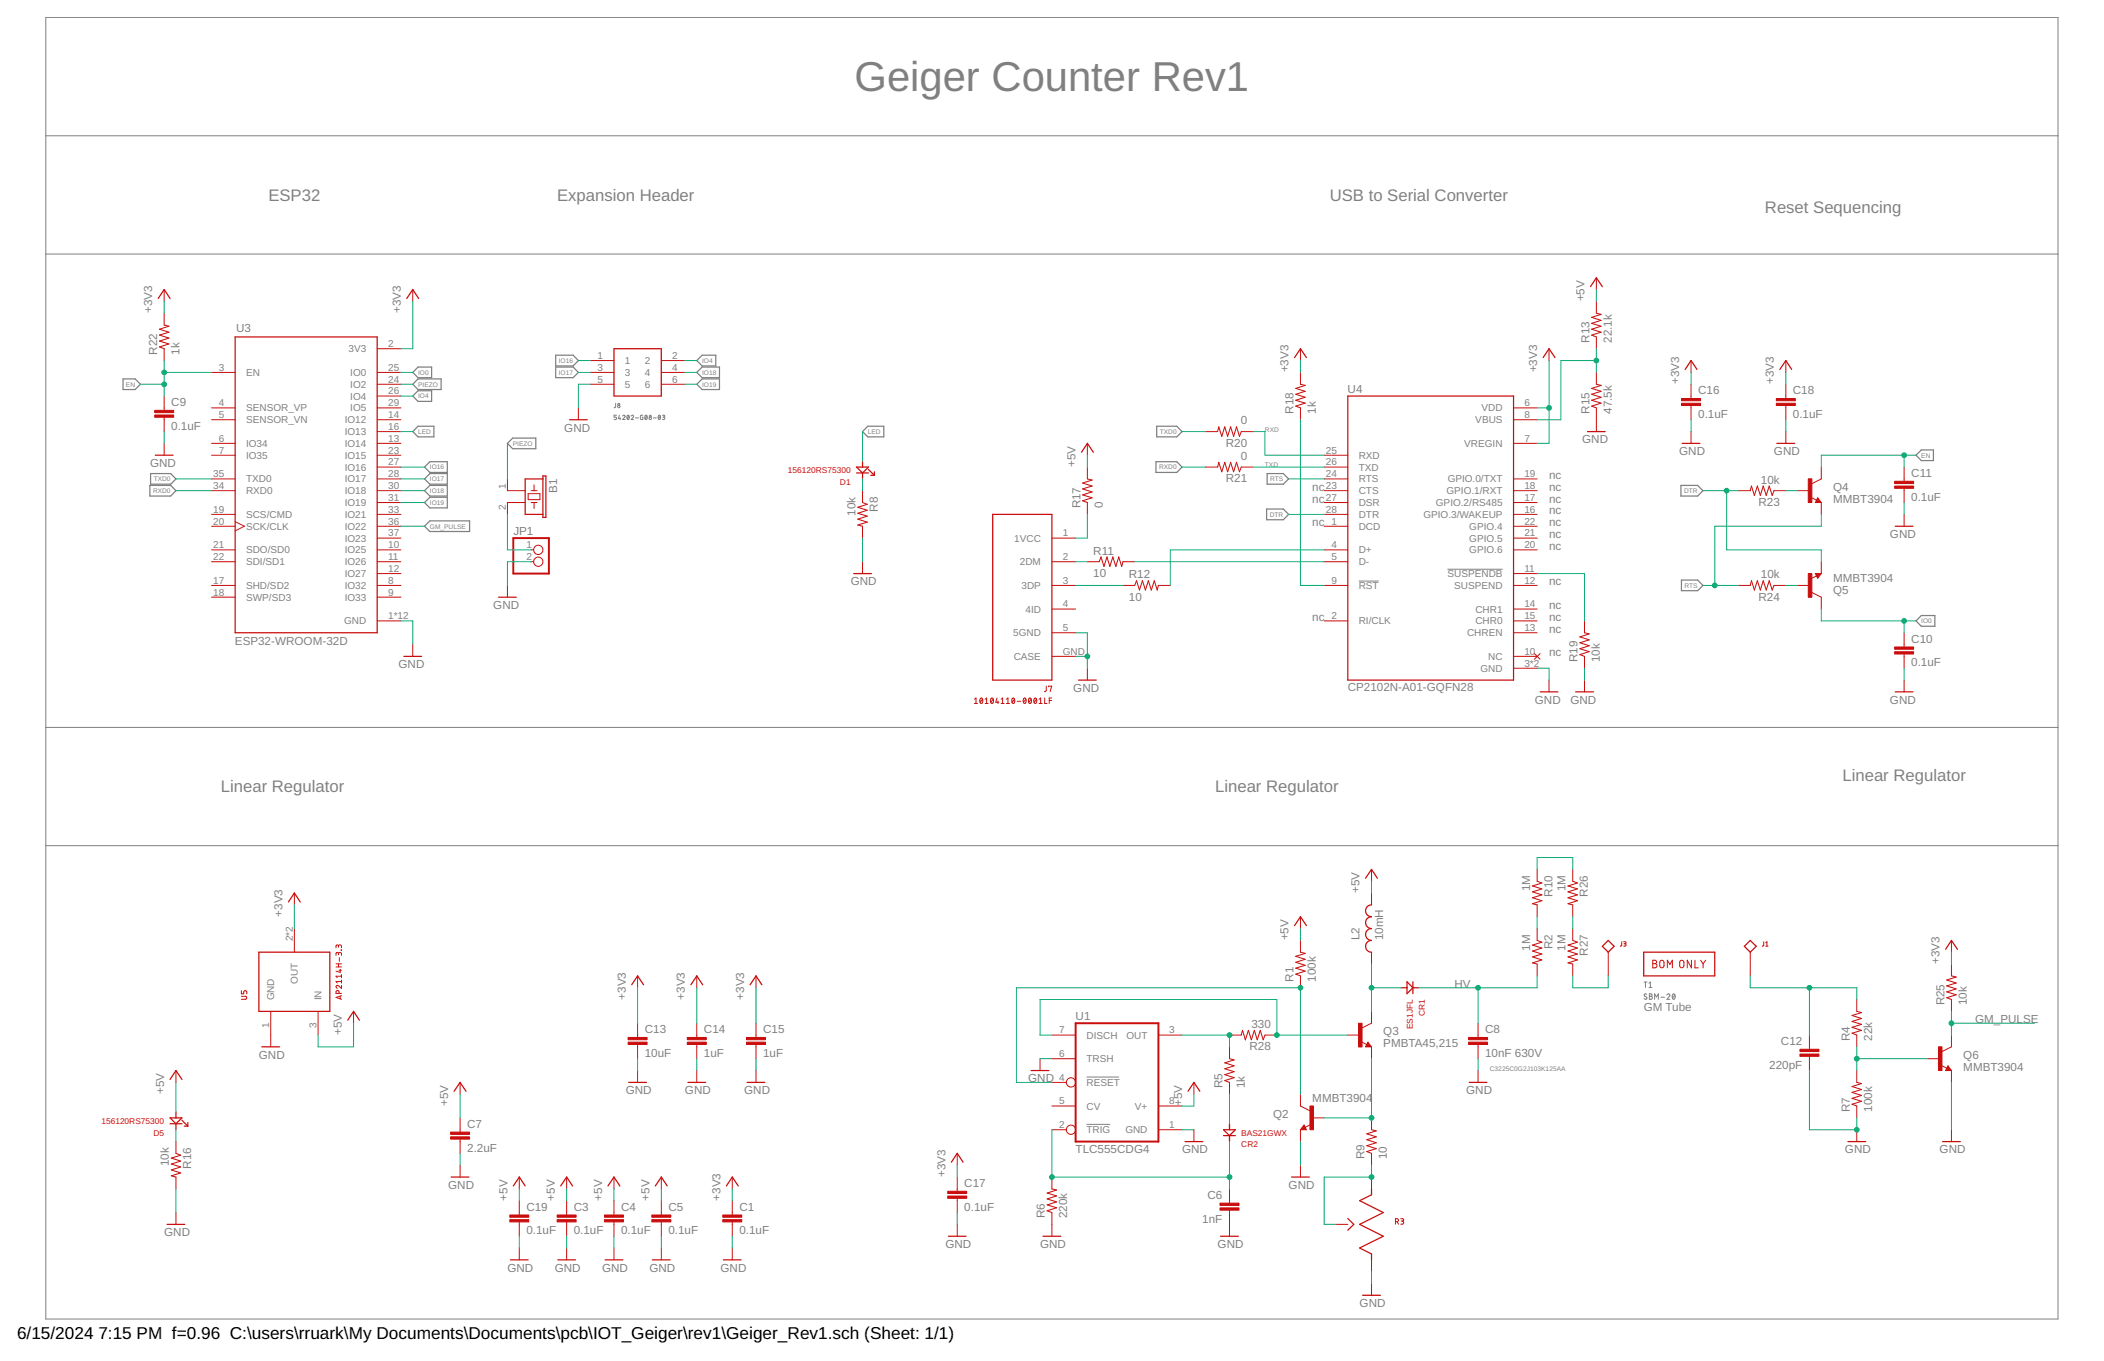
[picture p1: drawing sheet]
<svg xmlns="http://www.w3.org/2000/svg" width="432mm" height="279mm" viewBox="0 0 432 279" stroke-linecap="round" stroke-linejoin="round" font-family="sans-serif">
<defs><g id="words">
<text font-size="8.6" fill="#808080" x="175.4" y="18.7">Geiger Counter Rev1</text>
<g font-size="3.5">
<text x="3.5" y="274.9">6/15/2024</text>
<text x="20.2" y="274.9">7:15 PM f=0.96 C:\users\rruark\My Documents\Documents\pcb\IOT_Geiger\rev1\Geiger_Rev1.sch (Sheet: 1/1)</text>
</g>
<g font-size="3.4" fill="#808080">
<text x="55.1" y="41.2">ESP32</text>
<text x="114.3" y="41.2">Expansion Header</text>
<text x="272.9" y="41.2">USB to Serial Converter</text>
<text x="362.2" y="43.6">Reset Sequencing</text>
<text x="378.1" y="160.2">Linear Regulator</text>
<text x="45.3" y="162.7">Linear Regulator</text>
<text x="249.4" y="162.7">Linear Regulator</text>
</g>
<g font-size="2.4" fill="#808080">
<text x="31.3" y="64.3" transform="rotate(-90 31.3 64.3)">+3V3</text>
<text x="82.3" y="64.3" transform="rotate(-90 82.3 64.3)">+3V3</text>
<text x="325.2" y="61.9" transform="rotate(-90 325.2 61.9)">+5V</text>
<text x="48.5" y="68.1">U3</text>
<text x="326.2" y="70.4" transform="rotate(-90 326.2 70.4)">R13</text>
<text x="330.8" y="70.4" transform="rotate(-90 330.8 70.4)">22.1k</text>
<text x="32.3" y="72.8" transform="rotate(-90 32.3 72.8)">R22</text>
<text x="36.8" y="72.8" transform="rotate(-90 36.8 72.8)">1k</text>
<text x="264.5" y="76.5" transform="rotate(-90 264.5 76.5)">+3V3</text>
<text x="315.5" y="76.5" transform="rotate(-90 315.5 76.5)">+3V3</text>
<text x="35.1" y="83.4">C9</text>
<text x="276.6" y="80.7">U4</text>
<text x="344.6" y="78.9" transform="rotate(-90 344.6 78.9)">+3V3</text>
<text x="348.5" y="80.9">C16</text>
<text x="364.1" y="78.9" transform="rotate(-90 364.1 78.9)">+3V3</text>
<text x="367.9" y="80.9">C18</text>
<text x="35.1" y="88.2">0.1uF</text>
<text x="115.8" y="88.6">GND</text>
<text x="254.6" y="87.1">0</text>
<text x="265.5" y="85" transform="rotate(-90 265.5 85)">R18</text>
<text x="270.1" y="85" transform="rotate(-90 270.1 85)">1k</text>
<text x="326.2" y="85" transform="rotate(-90 326.2 85)">R15</text>
<text x="330.8" y="85" transform="rotate(-90 330.8 85)">47.5k</text>
<text x="348.5" y="85.8">0.1uF</text>
<text x="367.9" y="85.8">0.1uF</text>
<text x="30.8" y="95.9">GND</text>
<text x="220.7" y="95.9" transform="rotate(-90 220.7 95.9)">+5V</text>
<text x="251.6" y="91.7">R20</text>
<text x="254.6" y="94.4">0</text>
<text x="324.7" y="91">GND</text>
<text x="344.6" y="93.5">GND</text>
<text x="364.1" y="93.5">GND</text>
<text x="114.3" y="101.2" transform="rotate(-90 114.3 101.2)">B1</text>
<text x="251.6" y="99">R21</text>
<text x="269.3" y="100.7">nc</text>
<text x="317.9" y="100.7">nc</text>
<text x="317.9" y="98.3">nc</text>
<text x="361.4" y="99.3">10k</text>
<text x="376.2" y="100.7">Q4</text>
<text x="392.2" y="97.9">C11</text>
<text x="175.5" y="105.8" transform="rotate(-90 175.5 105.8)">10k</text>
<text x="180.1" y="105" transform="rotate(-90 180.1 105)">R8</text>
<text x="221.7" y="104.4" transform="rotate(-90 221.7 104.4)">R17</text>
<text x="226.3" y="104.4" transform="rotate(-90 226.3 104.4)">0</text>
<text x="269.3" y="103.2">nc</text>
<text x="317.9" y="105.6">nc</text>
<text x="317.9" y="103.2">nc</text>
<text x="360.9" y="103.9">R23</text>
<text x="376.2" y="103.2">MMBT3904</text>
<text x="392.2" y="102.8">0.1uF</text>
<text x="105.4" y="109.9">JP1</text>
<text x="224.4" y="113.9">R11</text>
<text x="269.3" y="108">nc</text>
<text x="317.9" y="112.9">nc</text>
<text x="317.9" y="110.5">nc</text>
<text x="317.9" y="108">nc</text>
<text x="387.9" y="110.5">GND</text>
<text x="224.4" y="118.5">10</text>
<text x="231.7" y="118.7">R12</text>
<text x="361.4" y="118.7">10k</text>
<text x="376.2" y="119.4">MMBT3904</text>
<text x="101.2" y="125">GND</text>
<text x="174.6" y="120.2">GND</text>
<text x="231.7" y="123.3">10</text>
<text x="317.9" y="125">nc</text>
<text x="317.9" y="120.2">nc</text>
<text x="360.9" y="123.3">R24</text>
<text x="376.2" y="121.9">Q5</text>
<text x="269.3" y="127.5">nc</text>
<text x="317.9" y="129.9">nc</text>
<text x="317.9" y="127.5">nc</text>
<text x="392.2" y="132">C10</text>
<text x="48.2" y="132.4">ESP32-WROOM-32D</text>
<text x="81.8" y="137.2">GND</text>
<text x="317.9" y="134.8">nc</text>
<text x="323.8" y="136" transform="rotate(-90 323.8 136)">R19</text>
<text x="328.4" y="136" transform="rotate(-90 328.4 136)">10k</text>
<text x="392.2" y="136.8">0.1uF</text>
<text x="220.3" y="142">GND</text>
<text x="276.6" y="141.8">CP2102N-A01-GQFN28</text>
<text x="315" y="144.5">GND</text>
<text x="322.3" y="144.5">GND</text>
<text x="387.9" y="144.5">GND</text>
<text x="279" y="183.3" transform="rotate(-90 279 183.3)">+5V</text>
<text x="314" y="183" transform="rotate(-90 314 183)">1M</text>
<text x="318.6" y="184.1" transform="rotate(-90 318.6 184.1)">R10</text>
<text x="321.3" y="183" transform="rotate(-90 321.3 183)">1M</text>
<text x="325.9" y="184.1" transform="rotate(-90 325.9 184.1)">R26</text>
<text x="58" y="188.2" transform="rotate(-90 58 188.2)">+3V3</text>
<text x="264.5" y="193.1" transform="rotate(-90 264.5 193.1)">+5V</text>
<text x="279" y="193.1" transform="rotate(-90 279 193.1)">L2</text>
<text x="283.9" y="193.1" transform="rotate(-90 283.9 193.1)">10mH</text>
<text x="314" y="195.2" transform="rotate(-90 314 195.2)">1M</text>
<text x="318.6" y="194.9" transform="rotate(-90 318.6 194.9)">R2</text>
<text x="321.3" y="195.2" transform="rotate(-90 321.3 195.2)">1M</text>
<text x="325.9" y="196.2" transform="rotate(-90 325.9 196.2)">R27</text>
<text x="398.1" y="197.9" transform="rotate(-90 398.1 197.9)">+3V3</text>
<text x="265.5" y="201.6" transform="rotate(-90 265.5 201.6)">R1</text>
<text x="270.1" y="201.6" transform="rotate(-90 270.1 201.6)">100k</text>
<text x="298.5" y="202.8">HV</text>
<text x="128.4" y="205.2" transform="rotate(-90 128.4 205.2)">+3V3</text>
<text x="140.6" y="205.2" transform="rotate(-90 140.6 205.2)">+3V3</text>
<text x="152.7" y="205.2" transform="rotate(-90 152.7 205.2)">+3V3</text>
<text x="220.7" y="209.4">U1</text>
<text x="337.3" y="207.6">GM Tube</text>
<text x="399.1" y="206.4" transform="rotate(-90 399.1 206.4)">R25</text>
<text x="403.7" y="206.4" transform="rotate(-90 403.7 206.4)">10k</text>
<text x="70.1" y="212.5" transform="rotate(-90 70.1 212.5)">+5V</text>
<text x="132.3" y="212.1">C13</text>
<text x="144.5" y="212.1">C14</text>
<text x="156.6" y="212.1">C15</text>
<text x="256.4" y="215.6">R28</text>
<text x="256.8" y="211">330</text>
<text x="283.9" y="214.9">PMBTA45,215</text>
<text x="283.9" y="212.5">Q3</text>
<text x="304.8" y="212.1">C8</text>
<text x="365.5" y="214.5">C12</text>
<text x="379.6" y="213.7" transform="rotate(-90 379.6 213.7)">R4</text>
<text x="384.2" y="213.7" transform="rotate(-90 384.2 213.7)">22k</text>
<text x="405.4" y="210.1">GM_PULSE</text>
<text x="53.1" y="217.3">GND</text>
<text x="132.3" y="217">10uF</text>
<text x="144.5" y="217">1uF</text>
<text x="156.6" y="217">1uF</text>
<text x="304.8" y="217">10nF 630V</text>
<text x="363.1" y="219.4">220pF</text>
<text x="402.9" y="219.8">MMBT3904</text>
<text x="402.9" y="217.3">Q6</text>
<text x="33.7" y="224.6" transform="rotate(-90 33.7 224.6)">+5V</text>
<text x="92" y="227.1" transform="rotate(-90 92 227.1)">+5V</text>
<text x="128.4" y="224.6">GND</text>
<text x="140.6" y="224.6">GND</text>
<text x="152.7" y="224.6">GND</text>
<text x="211" y="222.2">GND</text>
<text x="242.6" y="227.1" transform="rotate(-90 242.6 227.1)">+5V</text>
<text x="250.9" y="223.4" transform="rotate(-90 250.9 223.4)">R5</text>
<text x="255.5" y="223.4" transform="rotate(-90 255.5 223.4)">1k</text>
<text x="269.3" y="226.3">MMBT3904</text>
<text x="300.9" y="224.6">GND</text>
<text x="95.9" y="231.6">C7</text>
<text x="261.3" y="229.5">Q2</text>
<text x="379.6" y="228.3" transform="rotate(-90 379.6 228.3)">R7</text>
<text x="384.2" y="228.3" transform="rotate(-90 384.2 228.3)">100k</text>
<text x="34.7" y="239.4" transform="rotate(-90 34.7 239.4)">10k</text>
<text x="39.2" y="240" transform="rotate(-90 39.2 240)">R16</text>
<text x="95.9" y="236.4">2.2uF</text>
<text x="220.7" y="236.8">TLC555CDG4</text>
<text x="242.6" y="236.8">GND</text>
<text x="280" y="238" transform="rotate(-90 280 238)">R9</text>
<text x="284.6" y="238" transform="rotate(-90 284.6 238)">10</text>
<text x="378.6" y="236.8">GND</text>
<text x="398.1" y="236.8">GND</text>
<text x="92" y="244.1">GND</text>
<text x="194" y="241.6" transform="rotate(-90 194 241.6)">+3V3</text>
<text x="197.9" y="243.7">C17</text>
<text x="264.5" y="244.1">GND</text>
<text x="104.1" y="246.5" transform="rotate(-90 104.1 246.5)">+5V</text>
<text x="108" y="248.6">C19</text>
<text x="113.9" y="246.5" transform="rotate(-90 113.9 246.5)">+5V</text>
<text x="117.7" y="248.6">C3</text>
<text x="123.6" y="246.5" transform="rotate(-90 123.6 246.5)">+5V</text>
<text x="127.5" y="248.6">C4</text>
<text x="133.3" y="246.5" transform="rotate(-90 133.3 246.5)">+5V</text>
<text x="137.2" y="248.6">C5</text>
<text x="147.9" y="246.5" transform="rotate(-90 147.9 246.5)">+3V3</text>
<text x="151.7" y="248.6">C1</text>
<text x="197.9" y="248.6">0.1uF</text>
<text x="214.4" y="250.1" transform="rotate(-90 214.4 250.1)">R6</text>
<text x="219" y="250.1" transform="rotate(-90 219 250.1)">220k</text>
<text x="246.7" y="251">1nF</text>
<text x="247.8" y="246.1">C6</text>
<text x="33.7" y="253.8">GND</text>
<text x="108" y="253.4">0.1uF</text>
<text x="117.7" y="253.4">0.1uF</text>
<text x="127.5" y="253.4">0.1uF</text>
<text x="137.2" y="253.4">0.1uF</text>
<text x="151.7" y="253.4">0.1uF</text>
<text x="194" y="256.2">GND</text>
<text x="213.5" y="256.2">GND</text>
<text x="249.9" y="256.2">GND</text>
<text x="104.1" y="261.1">GND</text>
<text x="113.9" y="261.1">GND</text>
<text x="123.6" y="261.1">GND</text>
<text x="133.3" y="261.1">GND</text>
<text x="147.9" y="261.1">GND</text>
<text x="279" y="268.4">GND</text>
</g>
<g font-size="2.1" fill="#808080">
<text x="79.7" y="71.3">2</text>
<text x="44.9" y="76.1">3</text>
<text x="50.5" y="77.2">EN</text>
<text x="71.5" y="72.3">3V3</text>
<text x="71.9" y="77.2">IO0</text>
<text x="79.7" y="76.1">25</text>
<text x="122.6" y="76.1">3</text>
<text x="122.6" y="73.7">1</text>
<text x="128.2" y="77.2">3</text>
<text x="128.2" y="74.7">1</text>
<text x="132.3" y="77.2">4</text>
<text x="132.3" y="74.8">2</text>
<text x="138" y="76.1">4</text>
<text x="138" y="73.7">2</text>
<text x="44.9" y="83.4">4</text>
<text x="71.9" y="79.6">IO2</text>
<text x="71.9" y="82">IO4</text>
<text x="79.7" y="78.5">24</text>
<text x="79.7" y="81">26</text>
<text x="79.7" y="83.4">29</text>
<text x="122.6" y="78.5">5</text>
<text x="128.2" y="79.6">5</text>
<text x="132.3" y="79.6">6</text>
<text x="138" y="78.5">6</text>
<text x="312.9" y="83.4">6</text>
<text x="44.9" y="85.8">5</text>
<text x="50.5" y="84.5">SENSOR_VP</text>
<text x="50.5" y="86.9">SENSOR_VN</text>
<text x="70.7" y="86.9">IO12</text>
<text x="70.7" y="89.3">IO13</text>
<text x="71.9" y="84.5">IO5</text>
<text x="79.7" y="85.8">14</text>
<text x="79.7" y="88.3">16</text>
<text x="302.8" y="86.9">VBUS</text>
<text x="304" y="84.5">VDD</text>
<text x="312.9" y="85.8">8</text>
<text x="44.9" y="90.7">6</text>
<text x="44.9" y="93.1">7</text>
<text x="50.5" y="91.8">IO34</text>
<text x="50.5" y="94.2">IO35</text>
<text x="70.7" y="91.8">IO14</text>
<text x="70.7" y="94.2">IO15</text>
<text x="79.7" y="90.7">13</text>
<text x="79.7" y="93.1">23</text>
<text x="79.7" y="95.5">27</text>
<text x="272.1" y="93.1">25</text>
<text x="272.1" y="95.5">26</text>
<text x="278.8" y="94.2">RXD</text>
<text x="300.5" y="91.8">VREGIN</text>
<text x="312.9" y="90.7">7</text>
<text x="43.7" y="100.4">34</text>
<text x="43.7" y="98">35</text>
<text x="50.5" y="101.5">RXD0</text>
<text x="50.5" y="99">TXD0</text>
<text x="70.7" y="96.6">IO16</text>
<text x="70.7" y="99">IO17</text>
<text x="70.7" y="101.5">IO18</text>
<text x="79.7" y="98">28</text>
<text x="79.7" y="100.4">30</text>
<text x="103.8" y="100.4" transform="rotate(-90 103.8 100.4)">1</text>
<text x="272.1" y="100.4">23</text>
<text x="272.1" y="98">24</text>
<text x="278.8" y="101.5">CTS</text>
<text x="278.8" y="99">RTS</text>
<text x="278.8" y="96.6">TXD</text>
<text x="296.9" y="101.5">GPIO.1/RXT</text>
<text x="297.1" y="99">GPIO.0/TXT</text>
<text x="312.9" y="100.4">18</text>
<text x="312.9" y="98">19</text>
<text x="43.7" y="105.3">19</text>
<text x="43.7" y="107.7">20</text>
<text x="50.5" y="106.3">SCS/CMD</text>
<text x="70.7" y="103.9">IO19</text>
<text x="70.7" y="106.3">IO21</text>
<text x="79.7" y="102.8">31</text>
<text x="79.7" y="105.3">33</text>
<text x="79.7" y="107.7">36</text>
<text x="103.8" y="104.7" transform="rotate(-90 103.8 104.7)">2</text>
<text x="272.1" y="102.8">27</text>
<text x="272.1" y="105.3">28</text>
<text x="273.2" y="107.7">1</text>
<text x="278.8" y="103.9">DSR</text>
<text x="278.8" y="106.3">DTR</text>
<text x="292.1" y="106.3">GPIO.3/WAKEUP</text>
<text x="294.7" y="103.9">GPIO.2/RS485</text>
<text x="312.9" y="102.8">17</text>
<text x="312.9" y="105.3">16</text>
<text x="312.9" y="107.7">22</text>
<text x="43.7" y="112.5">21</text>
<text x="50.5" y="108.8">SCK/CLK</text>
<text x="50.5" y="113.6">SDO/SD0</text>
<text x="70.7" y="113.6">IO25</text>
<text x="70.7" y="108.8">IO22</text>
<text x="70.7" y="111.2">IO23</text>
<text x="79.7" y="112.5">10</text>
<text x="79.7" y="110.1">37</text>
<text x="108" y="112.5">1</text>
<text x="208.2" y="111.2">1VCC</text>
<text x="218.1" y="110.1">1</text>
<text x="273.2" y="112.5">4</text>
<text x="278.8" y="113.6">D+</text>
<text x="278.8" y="108.8">DCD</text>
<text x="301.5" y="113.6">GPIO.6</text>
<text x="301.5" y="108.8">GPIO.4</text>
<text x="301.5" y="111.2">GPIO.5</text>
<text x="312.9" y="112.5">20</text>
<text x="312.9" y="110.1">21</text>
<text x="43.7" y="119.8">17</text>
<text x="43.7" y="115">22</text>
<text x="50.5" y="116">SDI/SD1</text>
<text x="70.7" y="116">IO26</text>
<text x="70.7" y="118.5">IO27</text>
<text x="79.7" y="119.8">8</text>
<text x="79.7" y="115">11</text>
<text x="79.7" y="117.4">12</text>
<text x="108" y="115">2</text>
<text x="209.3" y="116">2DM</text>
<text x="218.1" y="119.8">3</text>
<text x="218.1" y="115">2</text>
<text x="273.2" y="115">5</text>
<text x="273.2" y="119.8">9</text>
<text x="278.8" y="116">D-</text>
<text x="297.1" y="118.5">SUSPENDB</text>
<text x="312.9" y="117.4">11</text>
<text x="312.9" y="119.8">12</text>
<text x="43.7" y="122.3">18</text>
<text x="50.5" y="120.9">SHD/SD2</text>
<text x="50.5" y="123.3">SWP/SD3</text>
<text x="70.7" y="123.3">IO33</text>
<text x="70.7" y="120.9">IO32</text>
<text x="79.7" y="122.3">9</text>
<text x="209.6" y="120.9">3DP</text>
<text x="210.4" y="125.8">4ID</text>
<text x="218.1" y="124.7">4</text>
<text x="278.8" y="120.9">RST</text>
<text x="298.4" y="120.9">SUSPEND</text>
<text x="302.8" y="125.8">CHR1</text>
<text x="312.9" y="124.7">14</text>
<text x="70.6" y="128.2">GND</text>
<text x="79.7" y="127.1">1*12</text>
<text x="208" y="130.6">5GND</text>
<text x="218.1" y="129.6">5</text>
<text x="273.2" y="127.1">2</text>
<text x="278.8" y="128.2">RI/CLK</text>
<text x="301.1" y="130.6">CHREN</text>
<text x="302.8" y="128.2">CHR0</text>
<text x="312.9" y="129.6">13</text>
<text x="312.9" y="127.1">15</text>
<text x="208" y="135.5">CASE</text>
<text x="218.1" y="134.4">GND</text>
<text x="303.8" y="137.9">GND</text>
<text x="305.4" y="135.5">NC</text>
<text x="312.9" y="136.8">3*2</text>
<text x="312.9" y="134.4">10</text>
<text x="60.1" y="193.2" transform="rotate(-90 60.1 193.2)">2*2</text>
<text x="61.1" y="202" transform="rotate(-90 61.1 202)">OUT</text>
<text x="56.3" y="205.4" transform="rotate(-90 56.3 205.4)">GND</text>
<text x="66" y="205.4" transform="rotate(-90 66 205.4)">IN</text>
<text x="55.2" y="211" transform="rotate(-90 55.2 211)">1</text>
<text x="64.9" y="211" transform="rotate(-90 64.9 211)">3</text>
<text x="217.4" y="212.1">7</text>
<text x="223" y="213.2">DISCH</text>
<text x="231.2" y="213.2">OUT</text>
<text x="240" y="212.1">3</text>
<text x="217.4" y="221.9">4</text>
<text x="217.4" y="217">6</text>
<text x="223" y="218.1">TRSH</text>
<text x="217.4" y="226.7">5</text>
<text x="223" y="222.9">RESET</text>
<text x="223" y="227.8">CV</text>
<text x="232.9" y="227.8">V+</text>
<text x="240" y="226.7">8</text>
<text x="217.4" y="231.6">2</text>
<text x="223" y="232.6">TRIG</text>
<text x="231" y="232.6">GND</text>
<text x="240" y="231.6">1</text>
</g>
<g font-size="1.7" fill="#c90d0c">
<text x="161.7" y="97.1">156120RS75300</text>
<text x="172.4" y="99.5">D1</text>
<text x="292.4" y="208.6" transform="rotate(-90 292.4 208.6)">CR1</text>
<text x="290" y="211.3" transform="rotate(-90 290 211.3)">ES1JFL</text>
<text x="20.8" y="230.7">156120RS75300</text>
<text x="31.5" y="233.1">D5</text>
<text x="254.7" y="233.1">BAS21GWX</text>
<text x="254.7" y="235.6">CR2</text>
</g>
<g font-size="1.4" fill="#808080">
<text x="85.8" y="76.9">IO0</text>
<text x="114.7" y="74.5">IO16</text>
<text x="114.7" y="76.9">IO17</text>
<text x="144.1" y="76.9">IO18</text>
<text x="144.1" y="74.5">IO4</text>
<text x="25.9" y="79.4">EN</text>
<text x="85.8" y="81.8">IO4</text>
<text x="85.8" y="79.4">PIEZO</text>
<text x="144.1" y="79.4">IO19</text>
<text x="85.8" y="89.1">LED</text>
<text x="178.1" y="89.1">LED</text>
<text x="238" y="89.1">TXD0</text>
<text x="259.6" y="88.6">RXD</text>
<text x="105.2" y="91.5">PIEZO</text>
<text x="259.6" y="95.9">TXD</text>
<text x="394.3" y="93.9">EN</text>
<text x="31.4" y="101.2">RXD0</text>
<text x="31.6" y="98.8">TXD0</text>
<text x="88.2" y="96.4">IO16</text>
<text x="88.2" y="98.8">IO17</text>
<text x="88.2" y="101.2">IO18</text>
<text x="237.9" y="96.4">RXD0</text>
<text x="260.7" y="98.8">RTS</text>
<text x="345.6" y="101.2">DTR</text>
<text x="88.2" y="103.7">IO19</text>
<text x="260.6" y="106.1">DTR</text>
<text x="88.2" y="108.5">GM_PULSE</text>
<text x="345.7" y="120.7">RTS</text>
<text x="394.3" y="127.9">IO0</text>
<text x="305.8" y="219.8">C3225C0G2J103K125AA</text>
</g>
</g></defs>
<g fill="none" stroke="#808080" stroke-width=".21">
<path d="M9.4 3.6h413v267.2h-413zM9.4 27.9h413M9.4 52.2h413M126.3 82.8v.7l-.3 .2M126.5 85.2h-.5v.4l.4 .1 .1 .1-.1 .3h-.4M127.1 85.2l-.2 .7h.5M127.3 85.7v.4M127.8 85.4a.25 .25 0 0 1 .3-.2 .25 .25 0 0 1 .1 .4l-.4 .5h.5M128.8 85.3a.43 .43 0 0 1 .4 .4 .43 .43 0 0 1-.4 .4l-.1-.4zM129.1 85.4l-.4 .5M129.5 85.4a.25 .25 0 0 1 .4-.2 .25 .25 0 0 1 .1 .4l-.5 .5h.5M130.4 85.8h.6"/>
<path d="M131.9 85.2l-.4 .1v.8h.4v-.5h-.1M132.5 85.3a.43 .43 0 0 1 .3 .4 .43 .43 0 0 1-.3 .4l-.2-.4zM132.8 85.4l-.4 .5M134.1 85.8h.6M135.2 85.3a.43 .43 0 0 1 .4 .4 .43 .43 0 0 1-.4 .4l-.1-.4zM135.5 85.4l-.4 .5M136 85.2l.4 .1v.3h-.4M136.2 85.6l.2 .1v.3l-.4 .1M278.8 119.3h4.2M297.1 116.9h11.3M9.4 149.3h413M9.4 173.6h413"/>
<path d="M337.4 201.6h.6M337.7 201.6v1.1M337.9 204.1a.27 .27 0 0 0-.4 0 .27 .27 0 0 0 0 .4l.4 .2a.31 .31 0 0 1 0 .5 .31 .31 0 0 1-.5-.2M338.4 201.8l.3-.2v1.1M338.4 202.7h.6M338.5 204h.4l.1 .2-.2 .3 .3 .3-.2 .3h-.4zM338.5 204.5h.3M339.6 205.1v-1.1l.4 .7 .3-.7v1.1M340.9 204.7h.7M342.1 204.3a.31 .31 0 0 1 .4-.3 .31 .31 0 0 1 .1 .5l-.5 .6h.6M343.3 204.1l.1-.1a.56 .56 0 0 1 .4 .6 .56 .56 0 0 1-.4 .5l-.2-.5zM343.7 204.3l-.5 .6"/>
<path d="M223.1 221.1h6.5M223.1 230.8h4.7"/>
<circle cx="127" cy="83.5" r=".25"/>
<circle cx="127" cy="83" r=".2"/>
<circle cx="133.4" cy="85.4" r=".2"/>
<circle cx="133.5" cy="85.9" r=".25"/>
</g>
<g fill="none" stroke="#808080" stroke-width=".25">
<path d="M25.3 77.8h2.4l1.1 1.1-1.1 1.1h-2.4zM85.8 77.8h4.7v2.2h-4.7l-1.1-1.1zM85.8 75.4h2.8v2.1h-2.8l-1.1-1zM114 75.4h3.6l1.1 1.1-1.1 1h-3.6zM114 72.9h3.6l1.1 1.1-1.1 1.1h-3.6zM143 78.9l1.1-1.1h3.6v2.2h-3.6zM143 74l1.1-1.1h2.8v2.2h-2.8zM144.1 75.4h3.6v2.1h-3.6l-1.1-1zM30.8 99.7h4.2l1.1 1-1.1 1.1h-4.2zM30.9 97.2h4.1l1.1 1.1-1.1 1.1h-4.1zM84.7 81.3l1.1-1.1h2.8v2.2h-2.8zM85.8 87.5h3.2v2.2h-3.2l-1.1-1.1z"/>
<path d="M87.1 98.3l1.1-1.1h3.6v2.2h-3.6zM87.1 95.9l1.1-1.1h3.6v2.2h-3.6zM104.1 91l1.1-1.1h4.8v2.2h-4.8zM178.1 87.5h3.3v2.2h-3.3l-1.1-1.1zM237.2 94.8h4.3l1.1 1.1-1.1 1.1h-4.3zM237.4 87.5h4.1l1.1 1.1-1.1 1.1h-4.1zM260.1 97.2h3.3l1.1 1.1-1.1 1.1h-3.3zM345 99.7h3.4l1.1 1-1.1 1.1h-3.4zM393.2 93.5l1.1-1.1h2.5v2.2h-2.5zM87.1 108l1.1-1.1h8.2v2.2h-8.2zM87.1 100.7l1.1-1h3.6v2.1h-3.6zM87.1 103.2l1.1-1.1h3.6v2.2h-3.6z"/>
<path d="M259.9 104.5h3.5l1.1 1.1-1.1 1.1h-3.5zM345.1 119.1h3.3l1.1 1.1-1.1 1.1h-3.3zM393.2 127.5l1.1-1.1h2.8v2.2h-2.8z"/>
</g>
<g fill="none" stroke="#c90d0c" stroke-width=".21">
<path d="M33.7 59.4v2.5M84.7 59.4v2.5M327.6 57v2.4M33.7 64.3v2.4l1 .3-2 .6 2 .6-2 .6 2 .6-2 .6 2 .6-2 .6 1 .4v2.4M43.4 76.5h4.9M77.4 71.6h4.9M77.4 76.5h4.9M77.4 78.9h4.9M121.1 76.5h4.9M121.1 78.9h4.9M121.1 74h4.9M135.7 76.5h4.9"/>
<path d="M135.7 78.9h4.9M135.7 74h4.9M266.9 71.6v2.4M266.9 76.5v2.4l1 .2-2 .6 2 .6-2 .6 2 .7-2 .6 2 .6-2 .6 1 .3v2.5M317.9 71.6v2.4M327.6 61.9v2.4l1 .2-2 .7 2 .6-2 .6 2 .6-2 .6 2 .6-2 .6 1 .4v2.4M327.6 76.5v2.4l1 .2-2 .6 2 .6-2 .6 2 .7-2 .6 2 .6-2 .6 1 .3v4.9M347 74v2.5M347 78.9v2.9M366.5 74v2.5M366.5 78.9v2.9M33.7 81.3v2.9"/>
<path d="M33.7 85.7v2.9M33.7 91v2.5M43.4 83.7h4.9M43.4 86.2h4.9M43.4 91h4.9M43.4 93.5h4.9M43.4 98.3h4.9M77.4 83.7h4.9M77.4 86.2h4.9M77.4 91h4.9M77.4 93.5h4.9M77.4 88.6h4.9"/>
<path d="M77.4 81.3h4.9M77.4 95.9h4.9M77.4 98.3h4.9M104.1 98.3v2.4h3.7M109.6 99.5v1.2M118.7 83.7v2.5M223.2 91v2.5M223.2 95.9v2.4l.9 .3-1.9 .6 1.9 .6-1.9 .6 1.9 .6-1.9 .6 1.9 .6-1.9 .6 1 .4v2.4M247.5 88.6h2.4l.2-1 .6 2 .7-2 .5 2 .7-2 .6 2 .6-2 .6 2 .3-1h2.5M247.5 95.9h2.4l.2-1 .6 2 .7-2 .5 2 .7-2 .6 2 .6-2 .6 2 .3-1h2.5M271.8 93.5h4.8M271.8 95.9h4.8"/>
<path d="M271.8 98.3h4.8M310.6 83.7h4.9M310.6 86.2h4.9M310.6 91h4.9M310.6 98.3h4.9M347 83.2v3M347 88.6v2.4M366.5 83.2v3M366.5 88.6v2.4M373.8 95.9v2.4l-2 1M390.8 95.9v2.9M43.4 112.9h4.9"/>
<path d="M43.4 115.3h4.9M43.4 100.7h4.9M43.4 105.6h4.9M43.4 108h4.9M48.3 107.1l1.9 .9-1.9 1M77.4 112.9h4.9M77.4 115.3h4.9M77.4 117.8h4.9M77.4 100.7h4.9M77.4 103.2h4.9M77.4 105.6h4.9M77.4 108h4.9"/>
<path d="M77.4 110.5h4.9M107.8 103.2h-3.7v2.4M108.4 101.3h2.4v1.3h-2.4zM109 112.9h.5M109 115.3h.5M109 100.7h1.2M109 103.2h1.2M109.6 103.2v1.2M177 100.7v2.5l1 .3-2 .6 2 .7-2 .6 2 .6-2 .6 2 .6-2 .6 1 .2v2.5M177 115.3v2.5M215.9 115.3h4.8M215.9 110.5h4.8"/>
<path d="M223.2 115.3h2.4l.4-1 .6 2 .6-2 .6 2 .6-2 .6 2 .6-2 .6 2 .3-1h2.4M271.8 112.9h4.8M271.8 115.3h4.8M271.8 100.7h4.8M271.8 103.2h4.8M271.8 105.6h4.8M271.8 108h4.8M310.6 112.9h4.9M310.6 117.8h4.9M310.6 100.7h4.9M310.6 103.2h4.9M310.6 105.6h4.9"/>
<path d="M310.6 108h4.9M310.6 110.5h4.9M356.8 100.7h2.4l.3-.9 .5 1.9 .7-1.9 .6 1.9 .6-1.9 .6 1.9 .6-1.9 .6 1.9 .4-1h2.4M368.9 100.7h2.4M371.6 102.1l1.2 .6M372.6 117.8h1.2l-.8 .9zM372.8 118.2l-1.2 .6M373 102.2l.8 1h-1.2zM373.8 103.2v2.4M373.8 115.3v2.5M390.8 100.3v2.9M390.8 105.6v2.4"/>
<path d="M43.4 122.6h4.9M43.4 120.2h4.9M77.4 127.5h4.9M77.4 122.6h4.9M77.4 120.2h4.9M84.7 132.3v2.4M104.1 120.2v2.4M215.9 120.2h4.8M215.9 129.9h4.8M215.9 125h4.8M215.9 134.7h4.8M223.2 137.2v2.4"/>
<path d="M230.5 120.2h2.4l.4-1 .5 1.9 .7-1.9 .6 1.9 .6-1.9 .6 1.9 .6-1.9 .6 1.9 .2-.9h2.5M271.8 127.5h4.8M271.8 120.2h4.8M310.6 127.5h4.9M310.6 120.2h4.9M310.6 137.2h4.9M310.6 129.9h4.9M310.6 125h4.9M310.6 134.7h4.9M314.9 134.2l1.2 1.1M316.1 134.2l-1.2 1.1M317.9 139.6v2.4"/>
<path d="M325.2 127.5v2.4l1 .2-2 .6 2 .7-2 .6 2 .6-2 .6 2 .6-2 .6 1 .3v2.5M325.2 139.6v2.4M356.8 120.2h2.4l.3-1 .5 1.9 .7-1.9 .6 1.9 .6-1.9 .6 1.9 .6-1.9 .6 1.9 .4-.9h2.4M368.9 120.2h2.4M371.8 121.6l2 1v2.4M390.8 129.9v2.9M390.8 134.3v2.9M390.8 139.6v2.4M200 143.6l.3-.3v1.1M200 144.4h.6M201.2 143.4l.2-.1a.61 .61 0 0 1 .3 .6 .61 .61 0 0 1-.4 .5l-.2-.5zM201.6 143.6l-.5 .6"/>
<path d="M202.2 144.4h.6M202.2 143.6l.3-.3v1.1M203.4 143.4l.1-.1a.56 .56 0 0 1 .4 .6 .56 .56 0 0 1-.4 .5l-.2-.5zM203.8 143.6l-.5 .6M204.6 143.3l-.2 .9h.6M204.8 143.9v.5M205.5 144.4h.6M205.5 143.6l.3-.3v1.1M206.5 144.4h.7M206.5 143.6l.4-.3v1.1M207.7 143.4l.3-.1a.61 .61 0 0 1 .3 .6 .61 .61 0 0 1-.4 .5l-.2-.3zM208.2 143.6l-.5 .6"/>
<path d="M208.7 144h.8M210.1 143.4l.2-.1a.61 .61 0 0 1 .3 .6 .61 .61 0 0 1-.4 .5l-.2-.5zM210.5 143.6l-.5 .6M211.2 143.4l.2-.1a.6 .6 0 0 1 .3 .6 .6 .6 0 0 1-.4 .5l-.2-.5zM211.6 143.6l-.5 .6M212.3 143.4l.1-.1a.56 .56 0 0 1 .4 .6 .56 .56 0 0 1-.4 .5l-.2-.5zM212.7 143.6l-.5 .6M213.3 144.4h.6M213.3 143.6l.3-.3v1.1M214.4 143.3v1.1h.5M214.7 140.9v.9l-.4 .2M215.2 141v-.1h.6l-.3 1.1"/>
<path d="M215.3 143.8h.5M215.8 143.3h-.5v1.1M281.5 178.5v2.4M315.5 178.5v2.4l.9 .4-1.9 .6 1.9 .6-1.9 .6 1.9 .6-1.9 .6 1.9 .6-1.9 .6 1 .3v2.4M322.8 178.5v2.4l.9 .4-1.9 .6 1.9 .6-1.9 .6 1.9 .6-1.9 .6 1.9 .6-1.9 .6 1 .3v2.4M60.4 183.3v2.5M60.4 190.6v4.9M69 198.5h1.1M69 197.9h1.1M69.5 195.8l.2-.3 .3 .1 .1 .5M69.5 196l-.1-.4-.2-.1-.2 .1v.5M69.5 194.3l.1-.3h.2l.2 .1 .1 .5"/>
<path d="M69.5 194.5l-.1-.4-.2-.1-.2 .1v.5M69.5 197.9v.6M69.6 199.2h.5M69.6 196.6v.8M69.8 199v.6l-.8-.2M70.1 195h.1M266.9 188.2v2.4M266.9 193.1v2.4l1 .2-2 .6 2 .6-2 .6 2 .7-2 .6 2 .6-2 .6 1 .3v2.5M281.5 183.3v2.5M281.5 195.5v2.4M315.5 190.6v2.5l.9 .3-1.9 .6 1.9 .6-1.9 .6 1.9 .7-1.9 .5 1.9 .7-1.9 .6 1 .2v2.4M322.8 190.6v2.5l.9 .3-1.9 .6 1.9 .6-1.9 .6 1.9 .7-1.9 .5 1.9 .7-1.9 .6 1 .2v2.4"/>
<path d="M330.1 195.5v4.8M332.8 193.3v.7l-.3 .2M333.2 193.3l.5 .1v.2l-.4 .1M333.5 193.7l.2 .1v.3l-.5 .1M339.2 197.1l.7 .2v.4l-.3 .1a.43 .43 0 0 1 .5 .5 .43 .43 0 0 1-.5 .4h-.4zM339.2 197.8h.4M340.8 197.3l.3-.2 .3 .2 .1 .9a.43 .43 0 0 1-.4 .5 .43 .43 0 0 1-.5-.5zM342.2 198.7v-1.6l.5 .9 .5-.9v1.6M344.8 197.3l.3-.2 .4 .2 .1 .9a.43 .43 0 0 1-.4 .5 .43 .43 0 0 1-.5-.5zM347.1 197.1v1.6l-.8-1.6v1.6M347.9 197.1v1.6h.7M349 197.1l.5 .8"/>
<path d="M349.5 197.9v.8M350.1 197.1l-.6 .8M359.2 195.5v4.8M362 193.3l-.1 .8-.2 .1M362.4 194.2h.5M362.4 193.5l.2-.2v.9M400.5 193.1v2.4M400.5 197.9v2.4l1 .3-2 .6 2 .6-2 .6 2 .6-2 .6 2 .6-2 .6 1 .4v2.4M36.1 219.8v2.4M49.5 204.5l1 .1 .1 .2-.1 .3h-1M49.5 203.4v.6h.5v-.4a.32 .32 0 0 1 .3-.2 .32 .32 0 0 1 .4 .2v.4M55.6 207.6v7.3"/>
<path d="M65.3 207.6v4.9M69.6 203.9l-.1-.5-.3-.1-.2 .2v.4h1.1M69.8 204.5v.6M70.1 202.3v.6l-.6-.5a.31 .31 0 0 0-.5 .1 .31 .31 0 0 0 .2 .4M70.1 204.4l-1.1 .4 1.1 .3M70.1 200.1v.6M70.1 201.2v.6M70.1 201.5h-1.1l.2 .3M70.1 200.4h-1.1l.2 .3M72.6 207.6v2.5M130.9 200.3v2.5M130.9 210.1v2.9"/>
<path d="M130.9 214.4v2.9M130.9 219.8v2.4M143 200.3v2.5M143 210.1v2.9M143 214.4v2.9M143 219.8v2.4M155.2 200.3v2.5M155.2 210.1v2.9M155.2 214.4v2.9M155.2 219.8v2.4M213.4 217.3v2.5M215.9 217.3h4.8"/>
<path d="M215.9 212.5h4.8M237.7 212.5h4.9M252.3 214.9v2.4l1 .3-1.9 .6 1.9 .6-1.9 .6 1.9 .6-1.9 .6 1.9 .6-1.9 .6 .9 .4v2.4M252.3 212.5h2.4l.3-1 .6 2 .6-2 .6 2 .6-2 .6 2 .6-2 .6 2 .4-1h2.4M276.6 212.5h2.4M279.3 213.8l1.2 .6M280.7 214l.8 .9h-1.3zM281.5 207.6v2.5l-2 .9M281.5 214.9v2.4M303.3 210.1v2.9M303.3 214.4v2.9M303.3 219.8v2.4"/>
<path d="M371.3 212.5v2.9M371.3 216.9v2.9M381.1 205.2v2.4l.9 .3-1.9 .6 1.9 .6-1.9 .6 1.9 .6-1.9 .6 1.9 .6-1.9 .6 1 .4v2.4M381.1 219.8v2.4l.9 .2-1.9 .7 1.9 .6-1.9 .6 1.9 .6-1.9 .6 1.9 .6-1.9 .6 1 .4v2.4M395.6 217.3h2.5M398.4 218.7l1.1 .6M399.8 218.8l.7 1h-1.2zM400.5 212.5v2.4l-2 1M400.5 219.8v2.4M36.1 234.4v2.4l1 .4-1.9 .5 1.9 .7-1.9 .6 1.9 .6-1.9 .6 1.9 .6-1.9 .6 .9 .2v2.5M94.4 222.2v2.4M94.4 229.5v2.9"/>
<path d="M94.4 233.9v2.9M94.4 239.2v2.4M196.4 236.8v2.4M215.9 231.9h2.9M215.9 227.1h4.8M215.9 222.2h2.9M237.7 231.9h4.9M237.7 227.1h4.9M245 222.2v2.4M245 231.9v2.5M266.9 224.6v2.5l1.9 .9M266.9 231.9v2.5"/>
<path d="M266.9 239.2v2.4M267.6 230.9l.5 1h-1.2zM269 230.8l-1.2 .6M269.3 229.5h2.5M281.5 229.5v2.4l.9 .3-1.9 .6 1.9 .6-1.9 .6 1.9 .6-1.9 .6 1.9 .6-1.9 .6 1 .4v2.4M381.1 231.9v2.5M400.5 231.9v2.5M36.1 248.9v2.5M106.6 241.6v2.5M106.6 246.5v2.9M106.6 250.9v2.9M106.6 256.2v2.4"/>
<path d="M116.3 241.6v2.5M116.3 246.5v2.9M116.3 250.9v2.9M116.3 256.2v2.4M126 241.6v2.5M126 246.5v2.9M126 250.9v2.9M126 256.2v2.4M135.7 241.6v2.5M135.7 246.5v2.9M135.7 250.9v2.9M135.7 256.2v2.4"/>
<path d="M150.3 241.6v2.5M150.3 246.5v2.9M150.3 250.9v2.9M150.3 256.2v2.4M196.4 241.6v3M196.4 246v2.9M196.4 251.4v2.4M215.9 241.6v2.5l1 .2-2 .6 2 .6-2 .6 2 .6-2 .7 2 .5-2 .7 1 .3v4.9M252.3 244.1v2.9M252.3 248.4v5.4M274.2 251.4h2.4M281.5 241.6v2.5"/>
<path d="M281.5 258.6v2.5M286.4 250.8l.5-.1v-.4l-.5-.1v1.1M286.7 250.8l.3 .5M287.5 250.2h.5l.1 .2-.1 .3h-.4M287.8 250.7l.3 .2-.1 .3-.5 .1M281.5 263.5v2.4"/>
<circle cx="110.5" cy="112.9" r=".95"/>
<circle cx="110.5" cy="115.3" r=".95"/>
<circle cx="219.8" cy="231.9" r=".95"/>
<circle cx="219.8" cy="222.2" r=".95"/>
</g>
<g fill="none" stroke="#c90d0c" stroke-width=".25">
<path d="M326.4 58.8l1.2-1.8 1.2 1.8M32.5 61.3l1.2-1.9 1.2 1.9M48.3 69.2h29.1v60.7h-29.1zM83.5 61.3l1.2-1.9 1.2 1.9M126 71.6h9.7v9.7h-9.7zM265.7 73.4l1.2-1.8 1.2 1.8M316.7 73.4l1.2-1.8 1.2 1.8M345.8 75.8l1.2-1.8 1.3 1.8M365.3 75.8l1.2-1.8 1.2 1.8M31.9 93.5h3.6M111.4 98.3h-3.6v7.3h3.6M111.4 97.7h.6v8.5h-.6z"/>
<path d="M116.9 86.2h3.6M175.8 95.9h2.4l-1.2 1.2zM175.8 97.1h2.4M177 94.7v1.2M177 97.1v1.2M178.2 96.4l1.3 1.2M178.7 97.6h.8M179.5 96.9v.7M222 92.8l1.2-1.8 1.2 1.8M276.6 81.3h34v58.3h-34zM325.8 88.6h3.6M345.2 91h3.7"/>
<path d="M364.7 91h3.6M175.2 117.8h3.6M203.7 105.6h12.2v34h-12.2zM372.8 117.9h.7l-.5 .6-.2-.5h.4l-.2 .2M373 102.7l.2 .2h-.4l.2-.5 .5 .6h-.7M389 108h3.6M82.9 134.7h3.6M102.3 122.6h3.7M221.3 139.6h3.7M316.1 142h3.6M323.4 142h3.6M389 142h3.6"/>
<path d="M53.1 195.5h14.6v12.1h-14.6zM59.2 185.2l1.2-1.9 1.2 1.9M265.7 190l1.2-1.8 1.2 1.8M280.2 180.3l1.3-1.8 1.2 1.8M281.5 185.8a1.22 1.22 0 0 0-1.2 1.2 1.22 1.22 0 0 0 1.2 1.2 1.22 1.22 0 0 0-1.2 1.2 1.22 1.22 0 0 0 1.2 1.2 1.22 1.22 0 0 0-1.2 1.2 1.22 1.22 0 0 0 1.2 1.3 1.21 1.21 0 0 0-1.2 1.2 1.21 1.21 0 0 0 1.2 1.2M330.1 193.1l1.2 1.2-1.2 1.2-1.3-1.2zM337.3 195.5h14.6v4.8h-14.6zM359.2 193.1l1.2 1.2-1.2 1.2-1.2-1.2zM399.3 194.9l1.2-1.8 1.2 1.8M53.7 214.9h3.7M71.4 209.4l1.2-1.8 1.2 1.8M129.6 202.2l1.3-1.9 1.2 1.9"/>
<path d="M141.8 202.2l1.2-1.9 1.2 1.9M153.9 202.2l1.3-1.9 1.2 1.9M211.6 219.8h3.7M280.7 214.4l.2 .3h-.4l.2-.5 .5 .6h-.7M287.5 202.8h1.3M288.8 201.5l1.2 1.3-1.2 1.2zM290 201.5v2.5M290 202.8h1.2M399.8 219.3l.1 .2h-.4l.3-.4 .5 .5h-.8M34.9 229.5h2.4l-1.2 1.2zM34.9 230.7h2.4M34.9 221.6l1.2-1.8 1.2 1.8"/>
<path d="M36.1 228.3v1.2M36.1 230.7v1.2M37.3 230l1.2 1.2M37.8 231.2h.7M38.5 230.5v.7M93.2 224l1.2-1.8 1.2 1.8M129 222.2h3.7M141.2 222.2h3.6M153.3 222.2h3.7M195.2 238.6l1.2-1.8 1.3 1.8M243.2 234.4h3.6M243.8 224l1.2-1.8 1.3 1.8"/>
<path d="M251.1 231.9h2.4l-1.2 1.2zM251.1 233.1h2.4M252.3 230.7v1.2M252.3 233.1v1.3M267.6 231.4l-.1 .3h.4l-.3-.5-.5 .6h.8M301.5 222.2h3.7M379.2 234.4h3.7M398.7 234.4h3.6M34.3 251.4h3.6M92.6 241.6h3.6M104.8 258.6h3.6M105.3 243.5l1.3-1.9 1.2 1.9"/>
<path d="M114.5 258.6h3.6M115.1 243.5l1.2-1.9 1.2 1.9M124.2 258.6h3.6M124.8 243.5l1.2-1.9 1.2 1.9M133.9 258.6h3.6M134.5 243.5l1.2-1.9 1.2 1.9M148.5 258.6h3.6M149.1 243.5l1.2-1.9 1.2 1.9M194.6 253.8h3.7M214.1 253.8h3.6M250.5 253.8h3.6M265.1 241.6h3.6"/>
<path d="M276.6 250.1l1.2 1.3-1.2 1.2M281.5 244.1v1.2l-2.5 1.2 4.9 2.4-4.9 2.5 4.9 2.4-4.9 2.4 2.5 1.2v1.2M279.7 265.9h3.6"/>
</g>
<g fill="#c90d0c" stroke="#c90d0c" stroke-width=".21">
<path d="M31.7 85.2h3.9v.5h-3.9z"/>
<path d="M31.7 84.2h3.9v.5h-3.9z"/>
<path d="M371.1 98.3h.7v4.9h-.7z"/>
<path d="M371.1 117.8h.7v4.8h-.7z"/>
<path d="M388.8 133.8h3.9v.5h-3.9z"/>
<path d="M388.8 132.8h3.9v.5h-3.9z"/>
<path d="M388.8 99.8h3.9v.4h-3.9z"/>
<path d="M388.8 98.8h3.9v.5h-3.9z"/>
<path d="M369.4 216.4h3.9v.5h-3.9z"/>
<path d="M369.4 215.4h3.9v.5h-3.9z"/>
<path d="M397.8 214.9h.7v4.9h-.7z"/>
<path d="M301.4 214h3.9v.4h-3.9z"/>
<path d="M301.4 213h3.9v.4h-3.9z"/>
<path d="M268.8 227.1h.8v4.8h-.8z"/>
<path d="M250.4 248h3.9v.4h-3.9z"/>
<path d="M250.4 247h3.9v.5h-3.9z"/>
<path d="M278.8 210.1h.7v4.8h-.7z"/>
<path d="M92.5 233.4h3.9v.4h-3.9z"/>
<path d="M92.5 232.4h3.9v.5h-3.9z"/>
<path d="M128.9 214h3.9v.4h-3.9z"/>
<path d="M128.9 213h3.9v.4h-3.9z"/>
<path d="M141.1 214h3.8v.4h-3.8z"/>
<path d="M141.1 213h3.8v.4h-3.8z"/>
<path d="M153.2 214h3.9v.4h-3.9z"/>
<path d="M153.2 213h3.9v.4h-3.9z"/>
<path d="M114.3 250.4h3.9v.4h-3.9z"/>
<path d="M114.3 249.4h3.9v.5h-3.9z"/>
<path d="M124.1 250.4h3.9v.4h-3.9z"/>
<path d="M124.1 249.4h3.9v.5h-3.9z"/>
<path d="M133.8 250.4h3.9v.4h-3.9z"/>
<path d="M133.8 249.4h3.9v.5h-3.9z"/>
<path d="M345.1 82.8h3.9v.4h-3.9z"/>
<path d="M345.1 81.8h3.9v.5h-3.9z"/>
<path d="M194.5 245.5h3.9v.5h-3.9z"/>
<path d="M194.5 244.6h3.9v.4h-3.9z"/>
<path d="M364.6 82.8h3.8v.4h-3.8z"/>
<path d="M364.6 81.8h3.8v.5h-3.8z"/>
<path d="M104.6 250.4h3.9v.4h-3.9z"/>
<path d="M104.6 249.4h3.9v.5h-3.9z"/>
<path d="M148.3 250.4h3.9v.4h-3.9z"/>
<path d="M148.3 249.4h3.9v.5h-3.9z"/>
</g>
<path d="M105.3 110.5h7.3v7.3h-7.3zM220.7 210.1h17v24.3h-17z" fill="none" stroke="#c90d0c" stroke-width=".4"/>
<g fill="none" stroke="#0dab76" stroke-width=".21">
<path d="M327.6 59.4v2.5M28.8 78.9h4.9M33.7 61.9v2.4M33.7 74v7.3M33.7 76.5h9.7M82.3 78.9h2.4M82.3 76.5h2.4M84.7 61.9v9.7h-2.4M118.7 74h2.4M118.7 76.5h2.4M121.1 78.9h-2.4v4.8M140.6 78.9h2.4"/>
<path d="M140.6 74h2.4M140.6 76.5h2.4M266.9 74v2.5M317.9 74v17h-2.4M327.6 71.6v4.9M327.6 74h-7.3v12.2h-4.8M347 76.5v2.4M366.5 76.5v2.4M33.7 88.6v2.4M36.1 98.3h7.3M82.3 98.3h4.8M82.3 95.9h4.8"/>
<path d="M82.3 88.6h2.4M82.3 81.3h2.4M104.1 91v7.3M177 88.6v6.1M177 98.3v2.4M223.2 93.5v2.4M242.6 95.9h4.9M242.6 88.6h4.9M257.2 95.9h14.6M257.2 88.6h2.4v4.9h12.2M264.5 98.3h7.3M266.9 86.2v34h4.9"/>
<path d="M315.5 83.7h2.4M347 86.2v2.4M366.5 86.2v2.4M390.8 93.5v2.4M393.2 93.5h-19.4v2.4M36.1 100.7h7.3M82.3 108h4.8M82.3 100.7h4.8M82.3 103.2h4.8M104.1 105.6v7.3h4.9M109 115.3h-4.9v4.9M177 110.5v4.8"/>
<path d="M220.7 115.3h2.5M223.2 105.6v4.9h-2.5M232.9 115.3h38.9M264.5 105.6h7.3M271.8 112.9h-31.6v7.3M315.5 117.8h9.7v9.7M349.5 100.7h7.3M354.4 100.7v12.2h19.4v2.4M366.5 100.7h2.4M373.8 105.6v2.4h-21.9v12.2M390.8 103.2v2.4M82.3 127.5h2.4v4.8"/>
<path d="M220.7 129.9h2.5v7.3M220.7 134.7h2.5M220.7 120.2h9.8M315.5 137.2h2.4v2.4M325.2 137.2v2.4M349.5 120.2h7.3M366.5 120.2h2.4M373.8 125v2.5h19.4M390.8 127.5v2.4M390.8 137.2v2.4M315.5 178.5v-2.5h7.3v2.5M60.4 185.8v4.8"/>
<path d="M266.9 190.6v2.5M281.5 180.9v2.4M281.5 197.9v9.7M315.5 188.2v2.4M322.8 188.2v2.4M400.5 195.5v2.4M72.6 210.1v4.8h-7.3v-2.4M130.9 202.8v7.3M130.9 217.3v2.5M143 202.8v7.3M143 217.3v2.5M155.2 202.8v7.3"/>
<path d="M155.2 217.3v2.5M213.4 217.3h2.5M215.9 212.5h-2.5v-7.3h48.6v7.3h14.6M242.6 212.5h9.7v2.4M281.5 217.3v12.2h-9.7M281.5 202.8h6M303.3 202.8v7.3M303.3 217.3v2.5M315.5 200.3v2.5h-24.3M322.8 200.3v2.5h7.3v-2.5M359.2 200.3v2.5h21.9v2.4M371.3 219.8v12.1h9.8v-2.4"/>
<path d="M371.3 202.8v9.7M381.1 217.3h14.5M381.1 214.9v4.9M400.5 207.6v4.9M400.5 210.1h17M36.1 222.2v6.1M36.1 231.9v2.5M94.4 224.6v4.9M94.4 236.8v2.4M196.4 239.2v2.4M215.9 222.2h-7.3v-19.4h58.3v21.8M215.9 231.9v9.7h36.4"/>
<path d="M242.6 231.9h2.4M245 224.6v2.5h-2.4M252.3 224.6v6.1M252.3 234.4v9.7M266.9 234.4v4.8M281.5 239.2v2.4h-9.7v9.8h2.4M400.5 222.2v9.7M36.1 244.1v4.8M106.6 244.1v2.4M106.6 253.8v2.4M116.3 244.1v2.4M116.3 253.8v2.4"/>
<path d="M126 244.1v2.4M126 253.8v2.4M135.7 244.1v2.4M135.7 253.8v2.4M150.3 244.1v2.4M150.3 253.8v2.4M196.4 248.9v2.5M281.5 261.1v2.4"/>
</g>
<g fill="#0dab76" stroke="#0dab76" stroke-width=".21">
<circle cx="381.1" cy="231.9" r=".49"/>
<circle cx="223.2" cy="134.7" r=".49"/>
<circle cx="262" cy="212.5" r=".49"/>
<circle cx="252.3" cy="241.6" r=".49"/>
<circle cx="215.9" cy="241.6" r=".49"/>
<circle cx="252.3" cy="212.5" r=".49"/>
<circle cx="266.9" cy="202.8" r=".49"/>
<circle cx="281.5" cy="229.5" r=".49"/>
<circle cx="281.5" cy="202.8" r=".49"/>
<circle cx="303.3" cy="202.8" r=".49"/>
<circle cx="381.1" cy="217.3" r=".49"/>
<circle cx="400.5" cy="210.1" r=".49"/>
<circle cx="371.3" cy="202.8" r=".49"/>
<circle cx="281.5" cy="241.6" r=".49"/>
<circle cx="327.6" cy="74" r=".49"/>
<circle cx="317.9" cy="83.7" r=".49"/>
<circle cx="351.9" cy="120.2" r=".49"/>
<circle cx="354.4" cy="100.7" r=".49"/>
<circle cx="390.8" cy="93.5" r=".49"/>
<circle cx="33.7" cy="76.5" r=".49"/>
<circle cx="33.7" cy="78.9" r=".49"/>
<circle cx="390.8" cy="127.5" r=".49"/>
</g>
<use href="#words"/>
</svg>
